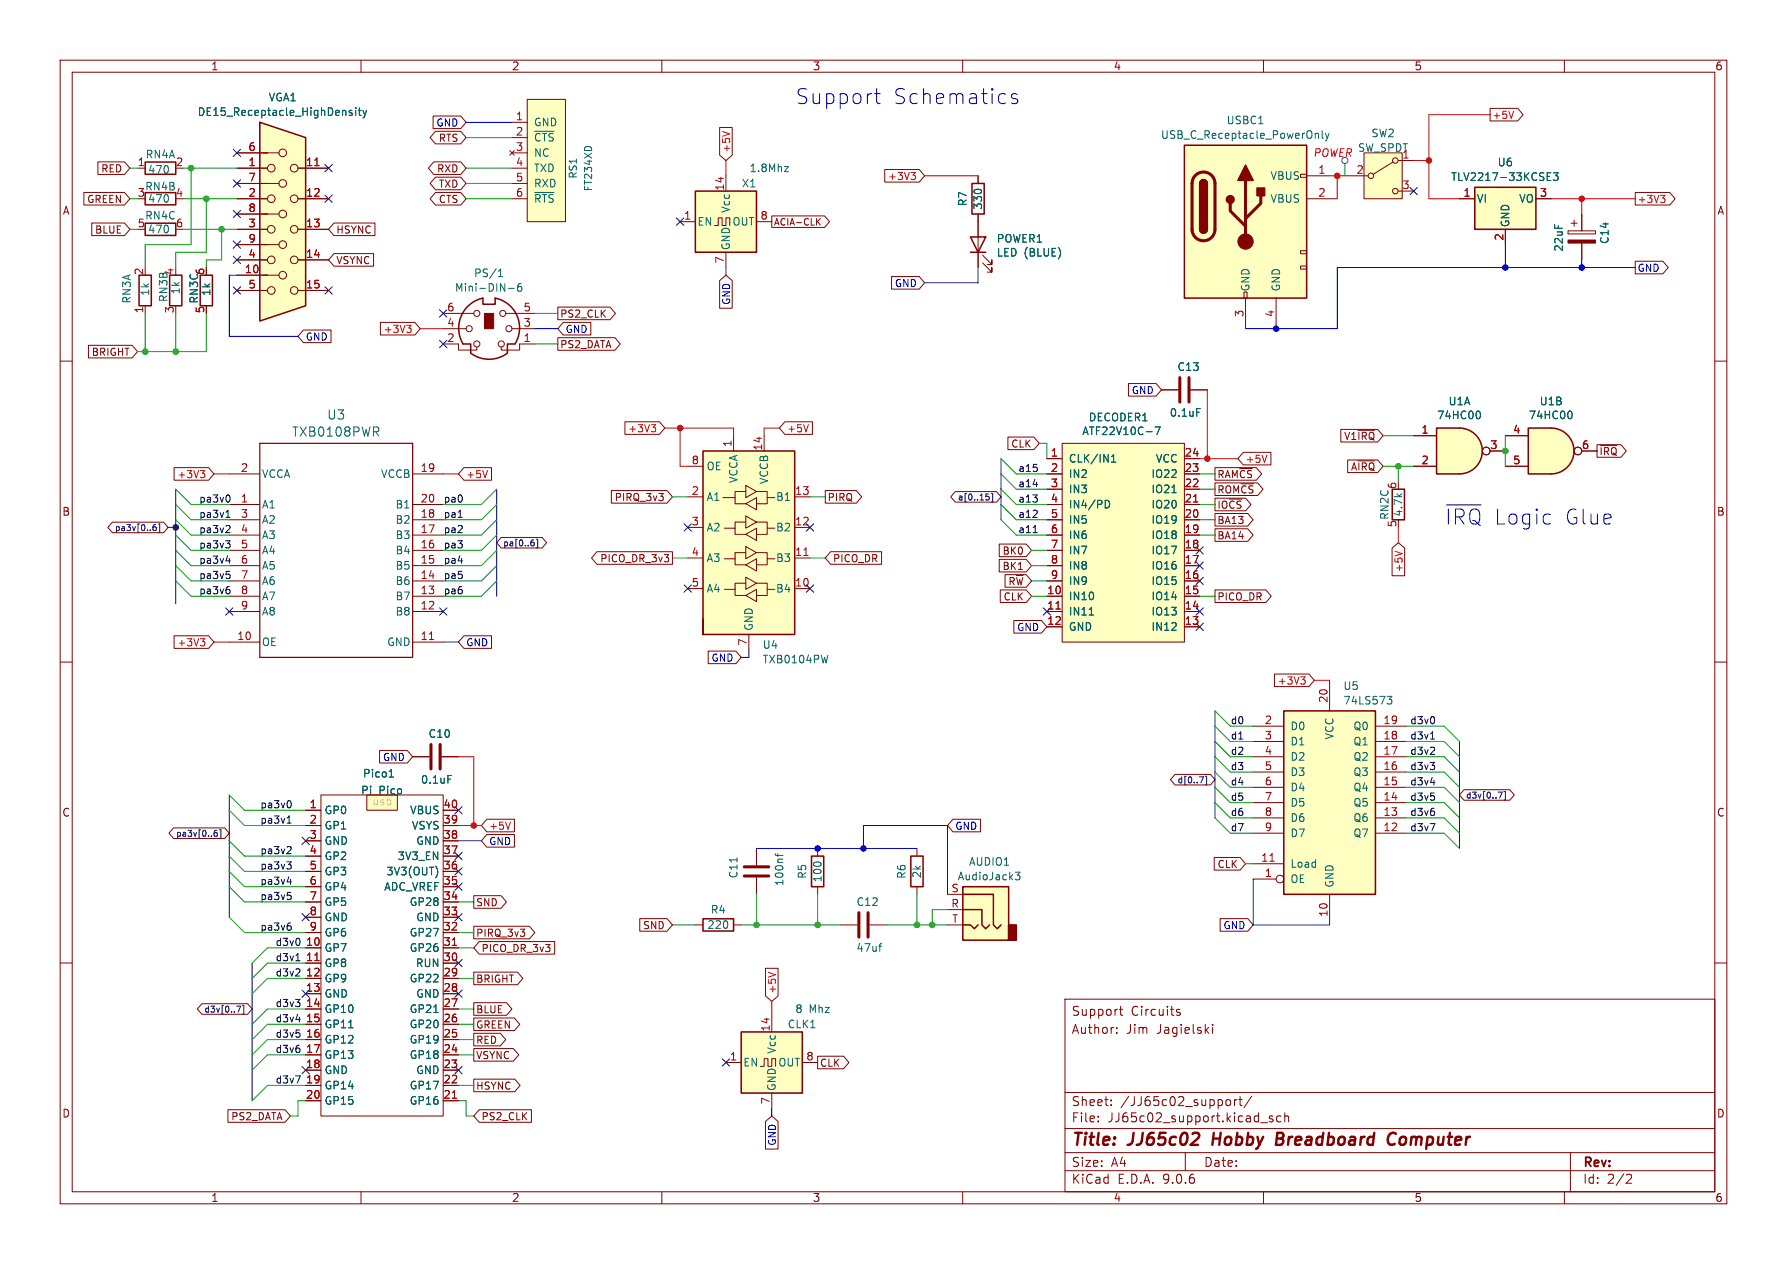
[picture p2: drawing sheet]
<svg xmlns="http://www.w3.org/2000/svg" width="297mm" height="210mm" viewBox="0 0 297 210" stroke-linecap="round" stroke-linejoin="round" font-family="sans-serif">
<defs><g id="words">
<g font-size="3.5" fill="#0000c2">
<text x="132.1" y="17.5">Support</text>
<text x="148.3" y="17.5">Schematics</text>
<text x="240" y="87.4">~{IRQ}</text>
<text x="248.2" y="87.4">Logic</text>
<text x="259.9" y="87.4">Glue</text>
</g>
<g font-size="2.8" fill="#840000">
<text x="178" y="190.9">Title:</text>
<text x="187.7" y="190.9">JJ65c02</text>
<text x="202.4" y="190.9">Hobby</text>
<text x="213.7" y="190.9">Breadboard</text>
<text x="233.1" y="190.9">Computer</text>
</g>
<g font-size="2.1" fill="#006464">
<text x="54.3" y="69.9">U3</text>
<text x="48.4" y="72.8">TXB0108PWR</text>
</g>
<g font-size="2.1" fill="#840000">
<text x="178" y="172">Author:</text>
<text x="178" y="169">Support</text>
<text x="187.2" y="172">Jim</text>
<text x="187.9" y="169">Circuits</text>
<text x="192.3" y="172">Jagielski</text>
<text x="178" y="184">Sheet:</text>
<text x="186.2" y="184">/JJ65c02_support/</text>
<text x="178" y="186.7">File:</text>
<text x="184.1" y="186.7">JJ65c02_support.kicad_sch</text>
<text x="178" y="196.9">KiCad</text>
<text x="178" y="194.1">Size:</text>
<text x="184.7" y="194.1">A4</text>
<text x="185.7" y="196.9">E.D.A.</text>
<text x="193.3" y="196.9">9.0.6</text>
<text x="200" y="194.1">Date:</text>
<text x="263" y="194.3">Rev:</text>
<text x="263" y="196.9">Id:</text>
<text x="267.1" y="196.9">2/2</text>
</g>
<g font-size="1.8" fill="#840000">
<text x="35" y="11.9">1</text>
<text x="85" y="11.9">2</text>
<text x="135" y="11.9">3</text>
<text x="185" y="11.9">4</text>
<text x="235" y="11.9">5</text>
<text x="285" y="11.9">6</text>
<text x="10.3" y="35.9">A</text>
<text x="285.3" y="35.9">A</text>
<text x="10.3" y="85.9">B</text>
<text x="285.3" y="85.9">B</text>
<text x="10.3" y="135.9">C</text>
<text x="285.3" y="135.9">C</text>
<text x="10.3" y="185.9">D</text>
<text x="285.3" y="185.9">D</text>
<text x="35" y="199.9">1</text>
<text x="85" y="199.9">2</text>
<text x="135" y="199.9">3</text>
<text x="185" y="199.9">4</text>
<text x="235" y="199.9">5</text>
<text x="285" y="199.9">6</text>
</g>
<g font-size="1.8" fill="#006464">
<text x="44.6" y="17">VGA1</text>
<text x="32.8" y="19.5">DE15_Receptacle_HighDensity</text>
<text x="88.6" y="23.7">~{CTS}</text>
<text x="88.6" y="21.2">GND</text>
<text x="192.8" y="23.3">USB_C_Receptacle_PowerOnly</text>
<text x="203.8" y="20.8">USBC1</text>
<text x="227.8" y="23">SW2</text>
<text x="24.1" y="26.5">RN4A</text>
<text x="24.5" y="29.1">470</text>
<text x="88.6" y="28.8">TXD</text>
<text x="88.6" y="26.3">NC</text>
<text x="124.5" y="28.8">1.8Mhz</text>
<text x="225.6" y="25.4">SW_SPDT</text>
<text x="233" y="26.4">1</text>
<text x="248.8" y="27.8">U6</text>
<text x="24" y="31.9">RN4B</text>
<text x="24.5" y="33.9">470</text>
<text x="29.1" y="32.8">4</text>
<text x="88.6" y="33.9">~{RTS}</text>
<text x="88.6" y="31.3">RXD</text>
<text x="121.5" y="35.5" transform="rotate(-90 121.5 35.5)">Vcc</text>
<text x="123.2" y="31.3">X1</text>
<text x="160.9" y="34.4" transform="rotate(-90 160.9 34.4)">R7</text>
<text x="163.4" y="34.9" transform="rotate(-90 163.4 34.9)">330</text>
<text x="211.1" y="30.1">VBUS</text>
<text x="211.1" y="33.9">VBUS</text>
<text x="241.1" y="30.3">TLV2217-33KCSE3</text>
<text x="245.4" y="33.9">VI</text>
<text x="252.4" y="33.9">VO</text>
<text x="24" y="36.7">RN4C</text>
<text x="24.5" y="39">470</text>
<text x="29.1" y="37.8">6</text>
<text x="115.8" y="37.7">EN</text>
<text x="121.5" y="41.7" transform="rotate(-90 121.5 41.7)">GND</text>
<text x="121.6" y="37.7">OUT</text>
<text x="165.6" y="40.5">POWER1</text>
<text x="251.1" y="37.8" transform="rotate(-90 251.1 37.8)">GND</text>
<text x="259.9" y="41.9" transform="rotate(-90 259.9 41.9)">22uF</text>
<text x="267.6" y="40.6" transform="rotate(-90 267.6 40.6)">C14</text>
<text x="29" y="45.8" transform="rotate(-90 29 45.8)">4</text>
<text x="78.7" y="46.2">PS/1</text>
<text x="165.6" y="42.8">LED (BLUE)</text>
<text x="21.9" y="50.5" transform="rotate(-90 21.9 50.5)">RN3A</text>
<text x="25" y="49.3" transform="rotate(-90 25 49.3)">1k</text>
<text x="28" y="50.3" transform="rotate(-90 28 50.3)">RN3B</text>
<text x="30.1" y="49" transform="rotate(-90 30.1 49)">1k</text>
<text x="33.1" y="50.5" transform="rotate(-90 33.1 50.5)">RN3C</text>
<text x="35.2" y="49.3" transform="rotate(-90 35.2 49.3)">1k</text>
<text x="75.5" y="48.7">Mini-DIN-6</text>
<text x="207.9" y="48.5" transform="rotate(-90 207.9 48.5)">GND</text>
<text x="213" y="48.5" transform="rotate(-90 213 48.5)">GND</text>
<text x="195.6" y="61.8">C13</text>
<text x="180.9" y="70.2">DECODER1</text>
<text x="194.3" y="69.4">0.1uF</text>
<text x="238.7" y="69.9">74HC00</text>
<text x="240.7" y="67.5">U1A</text>
<text x="254" y="69.9">74HC00</text>
<text x="255.8" y="67.5">U1B</text>
<text x="177.5" y="77.1">CLK/IN1</text>
<text x="179.8" y="72.5">ATF22V10C-7</text>
<text x="192" y="77.1">VCC</text>
<text x="43.4" y="79.6">VCCA</text>
<text x="63.2" y="79.6">VCCB</text>
<text x="117.3" y="78.3">OE</text>
<text x="117.3" y="83.4">A1</text>
<text x="122.8" y="80.4" transform="rotate(-90 122.8 80.4)">VCCA</text>
<text x="127.9" y="80.5" transform="rotate(-90 127.9 80.5)">VCCB</text>
<text x="128.9" y="83.4">B1</text>
<text x="177.5" y="79.6">IN2</text>
<text x="177.5" y="82.1">IN3</text>
<text x="191.3" y="79.6">IO22</text>
<text x="191.3" y="82.1">IO21</text>
<text x="232.2" y="81.4" transform="rotate(-90 232.2 81.4)">6</text>
<text x="43.4" y="84.7">A1</text>
<text x="43.4" y="87.2">A2</text>
<text x="43.4" y="89.8">A3</text>
<text x="65.6" y="84.7">B1</text>
<text x="65.6" y="87.2">B2</text>
<text x="65.6" y="89.8">B3</text>
<text x="117.3" y="88.5">A2</text>
<text x="128.9" y="88.5">B2</text>
<text x="177.5" y="84.7">IN4/PD</text>
<text x="177.5" y="87.2">IN5</text>
<text x="177.5" y="89.8">IN6</text>
<text x="191.3" y="84.7">IO20</text>
<text x="191.3" y="87.2">IO19</text>
<text x="191.3" y="89.8">IO18</text>
<text x="231" y="86.5" transform="rotate(-90 231 86.5)">RN2C</text>
<text x="233.3" y="85.9" transform="rotate(-90 233.3 85.9)">4.7k</text>
<text x="43.4" y="92.3">A4</text>
<text x="43.4" y="94.8">A5</text>
<text x="65.6" y="92.3">B4</text>
<text x="65.6" y="94.8">B5</text>
<text x="117.3" y="93.6">A3</text>
<text x="128.9" y="93.6">B3</text>
<text x="177.5" y="92.3">IN7</text>
<text x="177.5" y="94.8">IN8</text>
<text x="191.3" y="92.3">IO17</text>
<text x="191.3" y="94.8">IO16</text>
<text x="43.4" y="97.4">A6</text>
<text x="43.4" y="99.9">A7</text>
<text x="65.6" y="97.4">B6</text>
<text x="65.6" y="99.9">B7</text>
<text x="117.3" y="98.7">A4</text>
<text x="128.9" y="98.7">B4</text>
<text x="177.5" y="97.4">IN9</text>
<text x="177.5" y="99.9">IN10</text>
<text x="191.3" y="97.4">IO15</text>
<text x="191.3" y="99.9">IO14</text>
<text x="43.4" y="102.5">A8</text>
<text x="43.4" y="107.5">OE</text>
<text x="64.3" y="107.5">GND</text>
<text x="65.6" y="102.5">B8</text>
<text x="125.3" y="104.9" transform="rotate(-90 125.3 104.9)">GND</text>
<text x="126.7" y="108">U4</text>
<text x="177.5" y="102.5">IN11</text>
<text x="177.5" y="105">GND</text>
<text x="191.3" y="102.5">IO13</text>
<text x="191.3" y="105">IN12</text>
<text x="126.7" y="110.4">TXB0104PW</text>
<text x="223.2" y="117.3">74LS573</text>
<text x="223.2" y="114.8">U5</text>
<text x="71.1" y="122.8">C10</text>
<text x="214.4" y="121.5">D0</text>
<text x="214.4" y="124.1">D1</text>
<text x="221.8" y="123" transform="rotate(-90 221.8 123)">VCC</text>
<text x="224.8" y="121.5">Q0</text>
<text x="224.8" y="124.1">Q1</text>
<text x="60.2" y="129.4">Pico1</text>
<text x="69.9" y="130.4">0.1uF</text>
<text x="214.4" y="126.6">D2</text>
<text x="214.4" y="129.1">D3</text>
<text x="214.4" y="131.7">D4</text>
<text x="224.8" y="126.6">Q2</text>
<text x="224.8" y="129.1">Q3</text>
<text x="224.8" y="131.7">Q4</text>
<text x="53.8" y="135.5">GP0</text>
<text x="59.9" y="132.2">Pi</text>
<text x="63" y="132.2">Pico</text>
<text x="68.1" y="135.5">VBUS</text>
<text x="214.4" y="134.2">D5</text>
<text x="214.4" y="136.8">D6</text>
<text x="224.8" y="134.2">Q5</text>
<text x="224.8" y="136.8">Q6</text>
<text x="53.8" y="140.6">GND</text>
<text x="53.8" y="143.1">GP2</text>
<text x="53.8" y="138">GP1</text>
<text x="66" y="143.1">3V3_EN</text>
<text x="68.4" y="138">VSYS</text>
<text x="69.1" y="140.6">GND</text>
<text x="214.4" y="139.3">D7</text>
<text x="224.8" y="139.3">Q7</text>
<text x="53.8" y="145.6">GP3</text>
<text x="53.8" y="148.2">GP4</text>
<text x="63.8" y="148.2">ADC_VREF</text>
<text x="64.1" y="145.6">3V3(OUT)</text>
<text x="122.8" y="146" transform="rotate(-90 122.8 146)">C11</text>
<text x="130.4" y="147.3" transform="rotate(-90 130.4 147.3)">100nf</text>
<text x="134.2" y="146.1" transform="rotate(-90 134.2 146.1)">R5</text>
<text x="136.8" y="146.7" transform="rotate(-90 136.8 146.7)">100</text>
<text x="150.7" y="146.1" transform="rotate(-90 150.7 146.1)">R6</text>
<text x="153.3" y="146" transform="rotate(-90 153.3 146)">2k</text>
<text x="159.1" y="146.5">AudioJack3</text>
<text x="160.9" y="144">AUDIO1</text>
<text x="214.4" y="144.4">Load</text>
<text x="214.4" y="146.9">OE</text>
<text x="221.8" y="147.6" transform="rotate(-90 221.8 147.6)">GND</text>
<text x="53.8" y="150.7">GP5</text>
<text x="53.8" y="153.3">GND</text>
<text x="53.8" y="155.8">GP6</text>
<text x="68" y="150.7">GP28</text>
<text x="68" y="155.8">GP27</text>
<text x="69.1" y="153.3">GND</text>
<text x="117.5" y="154.5">220</text>
<text x="118" y="152">R4</text>
<text x="142.2" y="150.7">C12</text>
<text x="53.8" y="158.3">GP7</text>
<text x="53.8" y="160.9">GP8</text>
<text x="68" y="158.3">GP26</text>
<text x="69" y="160.9">RUN</text>
<text x="142.2" y="158.3">47uf</text>
<text x="53.8" y="163.4">GP9</text>
<text x="53.8" y="166">GND</text>
<text x="68" y="163.4">GP22</text>
<text x="69.1" y="166">GND</text>
<text x="53.8" y="168.5">GP10</text>
<text x="53.8" y="171">GP11</text>
<text x="53.8" y="173.6">GP12</text>
<text x="68" y="168.5">GP21</text>
<text x="68" y="171">GP20</text>
<text x="68" y="173.6">GP19</text>
<text x="130.8" y="171">CLK1</text>
<text x="132.1" y="168.5">8</text>
<text x="134.5" y="168.5">Mhz</text>
<text x="53.8" y="176.1">GP13</text>
<text x="53.8" y="178.7">GND</text>
<text x="68" y="176.1">GP18</text>
<text x="69.1" y="178.7">GND</text>
<text x="123.4" y="177.4">EN</text>
<text x="129.1" y="175.2" transform="rotate(-90 129.1 175.2)">Vcc</text>
<text x="129.3" y="177.4">OUT</text>
<text x="53.8" y="181.2">GP14</text>
<text x="53.8" y="183.7">GP15</text>
<text x="68" y="181.2">GP17</text>
<text x="68" y="183.7">GP16</text>
<text x="129.1" y="181.4" transform="rotate(-90 129.1 181.4)">GND</text>
</g>
<g font-size="1.8" fill="#a90000">
<text x="85.7" y="22.6">2</text>
<text x="85.7" y="20.1">1</text>
<text x="22.8" y="27.7">1</text>
<text x="29.1" y="27.7">2</text>
<text x="41.2" y="25.1">6</text>
<text x="41.2" y="27.7">1</text>
<text x="50.8" y="27.7">11</text>
<text x="85.7" y="27.7">4</text>
<text x="85.7" y="25.1">3</text>
<text x="219" y="29">1</text>
<text x="225.4" y="29">2</text>
<text x="22.8" y="32.8">3</text>
<text x="41.2" y="30.2">7</text>
<text x="41.2" y="32.8">2</text>
<text x="41.2" y="35.3">8</text>
<text x="50.8" y="32.8">12</text>
<text x="85.7" y="32.8">6</text>
<text x="85.7" y="30.2">5</text>
<text x="120.4" y="31.8" transform="rotate(-90 120.4 31.8)">14</text>
<text x="219" y="32.8">2</text>
<text x="233" y="31.5">3</text>
<text x="243.1" y="32.8">1</text>
<text x="255.8" y="32.8">3</text>
<text x="22.8" y="37.8">5</text>
<text x="41.2" y="37.8">3</text>
<text x="41.2" y="40.4">9</text>
<text x="50.8" y="37.8">13</text>
<text x="113.6" y="36.6">1</text>
<text x="126.3" y="36.6">8</text>
<text x="249.9" y="40.1" transform="rotate(-90 249.9 40.1)">2</text>
<text x="23.9" y="45.8" transform="rotate(-90 23.9 45.8)">2</text>
<text x="34" y="45.8" transform="rotate(-90 34 45.8)">6</text>
<text x="40.6" y="45.5">10</text>
<text x="41.2" y="42.9">4</text>
<text x="50.8" y="42.9">14</text>
<text x="120.4" y="43.9" transform="rotate(-90 120.4 43.9)">7</text>
<text x="23.9" y="52.1" transform="rotate(-90 23.9 52.1)">1</text>
<text x="29" y="52.1" transform="rotate(-90 29 52.1)">3</text>
<text x="34" y="52.1" transform="rotate(-90 34 52.1)">5</text>
<text x="41.2" y="48">5</text>
<text x="50.8" y="48">15</text>
<text x="74.2" y="51.8">6</text>
<text x="86.9" y="51.8">5</text>
<text x="206.8" y="52.8" transform="rotate(-90 206.8 52.8)">3</text>
<text x="211.8" y="52.8" transform="rotate(-90 211.8 52.8)">4</text>
<text x="74.2" y="54.4">4</text>
<text x="74.2" y="56.9">2</text>
<text x="86.9" y="54.4">3</text>
<text x="86.9" y="56.9">1</text>
<text x="114.9" y="77.2">8</text>
<text x="121.7" y="74.4" transform="rotate(-90 121.7 74.4)">1</text>
<text x="126.7" y="75" transform="rotate(-90 126.7 75)">14</text>
<text x="174.6" y="75.9">1</text>
<text x="196.8" y="75.9">24</text>
<text x="236.1" y="72.1">1</text>
<text x="236.1" y="77.2">2</text>
<text x="247.6" y="74.7">3</text>
<text x="251.4" y="72.1">4</text>
<text x="251.4" y="77.2">5</text>
<text x="262.8" y="74.7">6</text>
<text x="39.9" y="78.5">2</text>
<text x="39.9" y="83.6">1</text>
<text x="69.8" y="78.5">19</text>
<text x="69.8" y="83.6">20</text>
<text x="114.9" y="82.3">2</text>
<text x="132" y="82.3">13</text>
<text x="174.6" y="78.5">2</text>
<text x="174.6" y="81">3</text>
<text x="174.6" y="83.6">4</text>
<text x="196.8" y="78.5">23</text>
<text x="196.8" y="81">22</text>
<text x="196.8" y="83.6">21</text>
<text x="39.9" y="86.1">3</text>
<text x="39.9" y="88.6">4</text>
<text x="69.8" y="86.1">18</text>
<text x="69.8" y="88.6">17</text>
<text x="114.9" y="87.4">3</text>
<text x="132" y="87.4">12</text>
<text x="174.6" y="86.1">5</text>
<text x="174.6" y="88.6">6</text>
<text x="196.8" y="86.1">20</text>
<text x="196.8" y="88.6">19</text>
<text x="232.2" y="87.7" transform="rotate(-90 232.2 87.7)">5</text>
<text x="39.9" y="91.2">5</text>
<text x="39.9" y="93.7">6</text>
<text x="69.8" y="91.2">16</text>
<text x="69.8" y="93.7">15</text>
<text x="114.9" y="92.5">4</text>
<text x="132" y="92.5">11</text>
<text x="174.6" y="91.2">7</text>
<text x="174.6" y="93.7">8</text>
<text x="196.8" y="91.2">18</text>
<text x="196.8" y="93.7">17</text>
<text x="39.9" y="96.3">7</text>
<text x="39.9" y="98.8">8</text>
<text x="39.9" y="101.3">9</text>
<text x="69.8" y="96.3">14</text>
<text x="69.8" y="98.8">13</text>
<text x="69.8" y="101.3">12</text>
<text x="114.9" y="97.5">5</text>
<text x="132" y="97.5">10</text>
<text x="173.9" y="98.8">10</text>
<text x="173.9" y="101.3">11</text>
<text x="174.6" y="96.3">9</text>
<text x="196.8" y="96.3">16</text>
<text x="196.8" y="98.8">15</text>
<text x="196.8" y="101.3">14</text>
<text x="39.3" y="106.4">10</text>
<text x="69.8" y="106.4">11</text>
<text x="124.2" y="107.4" transform="rotate(-90 124.2 107.4)">7</text>
<text x="173.9" y="103.9">12</text>
<text x="196.8" y="103.9">13</text>
<text x="220.7" y="116.9" transform="rotate(-90 220.7 116.9)">20</text>
<text x="210.1" y="120.4">2</text>
<text x="210.1" y="122.9">3</text>
<text x="210.1" y="125.5">4</text>
<text x="229.8" y="120.4">19</text>
<text x="229.8" y="122.9">18</text>
<text x="229.8" y="125.5">17</text>
<text x="210.1" y="128">5</text>
<text x="210.1" y="130.6">6</text>
<text x="229.8" y="128">16</text>
<text x="229.8" y="130.6">15</text>
<text x="51.4" y="134.4">1</text>
<text x="51.4" y="136.9">2</text>
<text x="73.6" y="136.9">39</text>
<text x="73.6" y="134.4">40</text>
<text x="210.1" y="133.1">7</text>
<text x="210.1" y="135.6">8</text>
<text x="229.8" y="133.1">14</text>
<text x="229.8" y="135.6">13</text>
<text x="51.4" y="139.4">3</text>
<text x="51.4" y="142">4</text>
<text x="73.6" y="139.4">38</text>
<text x="73.6" y="142">37</text>
<text x="209.5" y="143.3">11</text>
<text x="210.1" y="138.2">9</text>
<text x="229.8" y="138.2">12</text>
<text x="51.4" y="144.5">5</text>
<text x="51.4" y="147.1">6</text>
<text x="51.4" y="149.6">7</text>
<text x="73.6" y="144.5">36</text>
<text x="73.6" y="147.1">35</text>
<text x="73.6" y="149.6">34</text>
<text x="158" y="148.3">S</text>
<text x="210.1" y="145.8">1</text>
<text x="51.4" y="152.1">8</text>
<text x="51.4" y="154.7">9</text>
<text x="73.6" y="152.1">33</text>
<text x="73.6" y="154.7">32</text>
<text x="158" y="150.9">R</text>
<text x="158.2" y="153.4">T</text>
<text x="220.7" y="152.4" transform="rotate(-90 220.7 152.4)">10</text>
<text x="50.8" y="157.2">10</text>
<text x="50.8" y="159.8">11</text>
<text x="73.6" y="157.2">31</text>
<text x="73.6" y="159.8">30</text>
<text x="50.8" y="162.3">12</text>
<text x="50.8" y="164.8">13</text>
<text x="50.8" y="167.4">14</text>
<text x="73.6" y="162.3">29</text>
<text x="73.6" y="164.8">28</text>
<text x="73.6" y="167.4">27</text>
<text x="50.8" y="169.9">15</text>
<text x="50.8" y="172.5">16</text>
<text x="73.6" y="169.9">26</text>
<text x="73.6" y="172.5">25</text>
<text x="128" y="171.5" transform="rotate(-90 128 171.5)">14</text>
<text x="50.8" y="175">17</text>
<text x="50.8" y="177.5">18</text>
<text x="73.6" y="175">24</text>
<text x="73.6" y="177.5">23</text>
<text x="121.2" y="176.3">1</text>
<text x="133.9" y="176.3">8</text>
<text x="50.8" y="180.1">19</text>
<text x="50.8" y="182.6">20</text>
<text x="73.6" y="180.1">22</text>
<text x="73.6" y="182.6">21</text>
<text x="128" y="183.6" transform="rotate(-90 128 183.6)">7</text>
</g>
<text font-size="1.8" fill="#f00" x="218.2" y="26.3">POWER</text>
<text font-size="1.8" fill="#ffdd51" x="61.8" y="134">usb</text>
<g font-size="1.7" fill="#00f">
<text x="72.4" y="21.2">GND</text>
<text x="148.6" y="47.9">GND</text>
<text x="272.1" y="45.4">GND</text>
<text x="121.6" y="50.8" transform="rotate(-90 121.6 50.8)">GND</text>
<text x="50.7" y="56.8">GND</text>
<text x="93.9" y="55.5">GND</text>
<text x="188" y="65.7">GND</text>
<text x="77.4" y="107.6">GND</text>
<text x="168.9" y="105.1">GND</text>
<text x="118.1" y="110.1">GND</text>
<text x="63.5" y="126.6">GND</text>
<text x="81.2" y="140.6">GND</text>
<text x="158.7" y="138.1">GND</text>
<text x="203.2" y="154.6">GND</text>
<text x="129.2" y="190.5" transform="rotate(-90 129.2 190.5)">GND</text>
</g>
<g font-size="1.7" fill="#840000">
<text x="72.8" y="23.8">RTS</text>
<text x="16.7" y="28.9">RED</text>
<text x="72.5" y="28.9">RXD</text>
<text x="14.4" y="33.9">GREEN</text>
<text x="72.8" y="33.9">CTS</text>
<text x="72.8" y="31.4">TXD</text>
<text x="15.7" y="39">BLUE</text>
<text x="55.8" y="39">HSYNC</text>
<text x="55.8" y="44.1">VSYNC</text>
<text x="93" y="53">PS2_CLK</text>
<text x="15.1" y="59.3">BRIGHT</text>
<text x="93" y="58.1">PS2_DATA</text>
<text x="168" y="74.6">CLK</text>
<text x="223.3" y="73.3">V1~{IRQ}</text>
<text x="265.7" y="75.8">~{IRQ}</text>
<text x="102" y="83.5">PIRQ_3v3</text>
<text x="137.5" y="83.5">PIRQ</text>
<text x="202.2" y="79.7">RAM~{CS}</text>
<text x="202.2" y="82.2">ROM~{CS}</text>
<text x="224.4" y="78.4">A~{IRQ}</text>
<text x="202.2" y="84.7">IO~{CS}</text>
<text x="202.2" y="89.8">BA14</text>
<text x="202.2" y="87.3">BA13</text>
<text x="99.6" y="93.6">PICO_DR_3v3</text>
<text x="138.4" y="93.6">PICO_DR</text>
<text x="166.5" y="92.4">BK0</text>
<text x="166.5" y="94.9">BK1</text>
<text x="166.7" y="100">CLK</text>
<text x="167.5" y="97.4">R~{W}</text>
<text x="202.2" y="100">PICO_DR</text>
<text x="202.2" y="144.4">CLK</text>
<text x="79" y="155.9">PIRQ_3v3</text>
<text x="79" y="150.8">SND</text>
<text x="106.8" y="154.6">SND</text>
<text x="79.9" y="158.4">PICO_DR_3v3</text>
<text x="79" y="163.5">BRIGHT</text>
<text x="79" y="168.6">BLUE</text>
<text x="79" y="173.6">RED</text>
<text x="79" y="171.1">GREEN</text>
<text x="79" y="176.2">VSYNC</text>
<text x="136.2" y="177.4">CLK</text>
<text x="79" y="181.3">HSYNC</text>
<text x="38.3" y="186.3">PS2_DATA</text>
<text x="79.9" y="186.3">PS2_CLK</text>
</g>
<g font-size="1.7" fill="#f00">
<text x="247.9" y="20">+5V</text>
<text x="121.6" y="25.5" transform="rotate(-90 121.6 25.5)">+5V</text>
<text x="147.5" y="30.1">+3V3</text>
<text x="272.1" y="33.9">+3V3</text>
<text x="63.7" y="55.5">+3V3</text>
<text x="104.3" y="72">+3V3</text>
<text x="130.7" y="72">+5V</text>
<text x="206.9" y="77.1">+5V</text>
<text x="29.4" y="79.7">+3V3</text>
<text x="77.4" y="79.7">+5V</text>
<text x="233.3" y="95.2" transform="rotate(-90 233.3 95.2)">+5V</text>
<text x="29.4" y="107.6">+3V3</text>
<text x="212.3" y="113.9">+3V3</text>
<text x="81.2" y="138.1">+5V</text>
<text x="129.2" y="165.2" transform="rotate(-90 129.2 165.2)">+5V</text>
</g>
<g font-size="1.7" fill="#006464">
<text x="96.1" y="29.8" transform="rotate(-90 96.1 29.8)">RS1</text>
<text x="98.6" y="31.9" transform="rotate(-90 98.6 31.9)">FT234XD</text>
</g>
<g font-size="1.7" fill="#0f0f0f">
<text x="33" y="83.6">pa3v0</text>
<text x="73.7" y="83.6">pa0</text>
<text x="169.1" y="78.5">a15</text>
<text x="169.1" y="81">a14</text>
<text x="169.1" y="83.6">a13</text>
<text x="33" y="86.1">pa3v1</text>
<text x="33" y="88.7">pa3v2</text>
<text x="73.7" y="86.1">pa1</text>
<text x="73.7" y="88.7">pa2</text>
<text x="169.1" y="88.7">a11</text>
<text x="169.1" y="86.1">a12</text>
<text x="33" y="91.2">pa3v3</text>
<text x="33" y="93.7">pa3v4</text>
<text x="73.7" y="93.7">pa4</text>
<text x="73.7" y="91.2">pa3</text>
<text x="33" y="96.3">pa3v5</text>
<text x="33" y="98.8">pa3v6</text>
<text x="73.7" y="98.8">pa6</text>
<text x="73.7" y="96.3">pa5</text>
<text x="204.5" y="120.4">d0</text>
<text x="204.5" y="122.9">d1</text>
<text x="204.5" y="125.5">d2</text>
<text x="234.3" y="120.4">d3v0</text>
<text x="234.3" y="122.9">d3v1</text>
<text x="234.3" y="125.5">d3v2</text>
<text x="204.5" y="128">d3</text>
<text x="204.5" y="130.6">d4</text>
<text x="234.3" y="130.6">d3v4</text>
<text x="234.3" y="128">d3v3</text>
<text x="43.2" y="136.9">pa3v1</text>
<text x="43.2" y="134.4">pa3v0</text>
<text x="204.5" y="135.6">d6</text>
<text x="204.5" y="133.1">d5</text>
<text x="234.3" y="133.1">d3v5</text>
<text x="234.3" y="135.6">d3v6</text>
<text x="43.2" y="142">pa3v2</text>
<text x="204.5" y="138.2">d7</text>
<text x="234.3" y="138.2">d3v7</text>
<text x="43.2" y="144.5">pa3v3</text>
<text x="43.2" y="147.1">pa3v4</text>
<text x="43.2" y="149.6">pa3v5</text>
<text x="43.2" y="154.7">pa3v6</text>
<text x="45.7" y="157.2">d3v0</text>
<text x="45.7" y="159.8">d3v1</text>
<text x="45.7" y="162.3">d3v2</text>
<text x="45.7" y="167.4">d3v3</text>
<text x="45.7" y="172.5">d3v5</text>
<text x="45.7" y="169.9">d3v4</text>
<text x="45.7" y="175">d3v6</text>
<text x="45.7" y="180.1">d3v7</text>
</g>
<text font-size="1.5" fill="#840000" x="128.5" y="37.7">ACIA-CLK</text>
<g font-size="1.4" fill="#000084">
<text x="159.1" y="83.4">a[0..15]</text>
<text x="19" y="88.4">pa3v[0..6]</text>
<text x="83.5" y="91">pa[0..6]</text>
<text x="195.6" y="130.3">d[0..7]</text>
<text x="243.6" y="132.9">d3v[0..7]</text>
<text x="29.1" y="139.2">pa3v[0..6]</text>
<text x="33.8" y="168.4">d3v[0..7]</text>
</g>
</g></defs>
<g fill="none" stroke="#840000" stroke-width=".17">
<path d="M10 10h277v190h-277zM12 12h273v186h-273zM60 10v2M110 10v2M160 10v2M210 10v2M260 10v2M10 60h2M285 60h2M10 110h2M285 110h2M10 160h2"/>
<path d="M177 166h108v32h-108zM185.6 171.6v.1M185.6 170.8v.1M186 167.7h.6M186.2 167.2v1.3l.1 .1 .3 .1M195.5 168l.7 .4-.2 .3-.5-.1M196.1 167.8l-.4-.1-.2 .2M201.5 170.2v.1M201.5 170.7v1M285 160h2M60 198v2M110 198v2"/>
<path d="M160 198v2M177 194.5h108M177 191.5h108M177 187.5h108M177 181.5h108M182.5 186.3v.1M182.5 185.5v.1M184.7 183.6v.1M184.7 182.8v.1M197 191.5v3M204 182.7l.4 .1 .1 .2v.6l-.5 .1M205.2 182.7v1"/>
<path d="M205.6 182.7l-.3 .1-.1 .2M205.9 182.7h.6M206.1 182.2v1.3l.1 .1 .3 .1M208 182.1l-1.3 2M209.5 186.5h1.2M210 198v2M211.5 185.5l-.3-.1-.2 .2v.2l.5 .2v.3h-.5M212.9 185.5l-.4-.1-.3 .3v.4l.1 .2h.6M213.5 185.5l.2-.1 .4 .1 .1 .9M213.5 184.9v1.5M260 198v2M261 191.5v6.5"/>
<path d="M270.5 195.1l.5 .1 .2 .3-.1 .2-.9 .9h1"/>
</g>
<path d="M201.7 188.2l-.2 2M212.2 189.2h.7M212.9 189.2l.2 .1M213 188.2h-.7l-.2 2 .9-.1M213.1 189.1l-.2 .1M232 188.4a.88 .88 0 0 0-1 0 .88 .88 0 0 0-.4 1 .69 .69 0 0 0 .4 .7 .69 .69 0 0 0 .8-.1" fill="none" stroke="#840000" stroke-width=".4"/>
<path d="M28.2 45.7h2v5.1h-2z" fill="none" stroke="#840000" stroke-width=".25"/>
<path d="M257.8 71.1a3.8 3.8 0 0 1 3.8 3.8 3.8 3.8 0 0 1-3.8 3.8z" fill="#ffffc2" stroke="#ffffc2" stroke-width=".17"/>
<path d="M254 71.1h3.8v7.6h-3.8z" fill="#ffffc2"/>
<path d="M254 71.1h3.8a3.8 3.8 0 0 1 3.8 3.8 3.8 3.8 0 0 1-3.8 3.8h-3.8zM231.4 81.3h2v5.1h-2z" fill="none" stroke="#840000" stroke-width=".25"/>
<g fill="none" stroke="#840000" stroke-width=".17">
<path d="M250.2 72.4h3.8M250.2 77.5h3.8M262.9 74.9h2.5"/>
<circle cx="262.3" cy="74.9" r=".63"/>
</g>
<path d="M261 68.3a.79 .79 0 0 1 0 1.3" fill="none" stroke="#006464" stroke-width=".17"/>
<path d="M176.5 73.7h20.3v33h-20.3z" fill="#ffffc2"/>
<g fill="none" stroke="#840000" stroke-width=".17">
<path d="M73.7 57.2h2.5v1h3v-.5M73.7 54.6h3.8M73.7 52.1h5M84.1 52.1h4.8M85.1 54.6h3.8M88.9 57.2h-2.5v1h-3.1v-.5M174 76.2h2.5M174 78.7h2.5M176.5 73.7h20.3v33h-20.3zM193 64.8h2.8M196.8 76.2h2.6M196.8 78.7h2.6"/>
<path d="M197.9 64.8h2.8M174 81.3h2.5M174 83.8h2.5M174 86.4h2.5M174 88.9h2.5M174 91.4h2.5M174 94h2.5M174 96.5h2.5M174 99.1h2.5M196.8 81.3h2.6M196.8 83.8h2.6M196.8 86.4h2.6"/>
<path d="M196.8 88.9h2.6M196.8 91.4h2.6M196.8 94h2.6M196.8 96.5h2.6M196.8 99.1h2.6M174 101.6h2.5M174 104.1h2.5M196.8 101.6h2.6M196.8 104.1h2.6M139.7 153.7h2.8M144.5 153.7h2.8M152.4 141v1.2"/>
<path d="M152.4 147.3v1.3"/>
<circle cx="78" cy="54.6" r=".51"/>
<circle cx="79.2" cy="52.1" r=".51"/>
<circle cx="79.2" cy="57.2" r=".51"/>
<circle cx="83.3" cy="57.2" r=".51"/>
<circle cx="83.6" cy="52.1" r=".51"/>
<circle cx="84.6" cy="54.6" r=".51"/>
</g>
<g fill="none" stroke="#006464" stroke-width=".17">
<path d="M82.8 46h.8M82.8 45.1l.4-.4v1.3M84.5 47.9h1M86.6 47.1a.5 .5 0 0 0-.6 .6v.4l.1 .2 .4 .1 .2-.1v-.5l-.1-.1-.3-.1-.3 .2M184.7 76.8h.7M184.7 75.9l.4-.4v1.3M192 70.9h.8l-.5 1.3M198.9 67.9h.6M183.7 83.1a.64 .64 0 0 1 .7 .7 .64 .64 0 0 1-.7 .6M194.8 81.9h.7M181 102.2h.8M146 157.2h.5"/>
<path d="M146.5 156.8l-.2 .1"/>
</g>
<path d="M198.4 83.4h.7M175.5 101.2h.7" fill="none" stroke="#a90000" stroke-width=".17"/>
<path d="M196.1 62.7v4.1M197.6 62.7v4.1M142.7 151.6v4.1M144.3 151.6v4.1" fill="none" stroke="#840000" stroke-width=".51"/>
<path d="M77.6 51.1l1.4-1.1 1.3-.5v1h2v-1a5.1 5.1 0 0 1 3.3 7.7h-1.3v1.5a5.1 5.1 0 0 1-6.1 0v-1.5h-1.2a5.1 5.1 0 0 1 .6-6.1zM151.4 142.2h2v5.1h-2z" fill="none" stroke="#840000" stroke-width=".25"/>
<path d="M80.5 52.1h1.5v2.5h-1.5z" fill="#840000" stroke="#840000" stroke-width=".17"/>
<path d="M160 147.3h7.6v8.9h-7.6z" fill="#ffffc2"/>
<path d="M167.6 153.7h1.3v2.5h-1.3z" fill="#840000" stroke="#840000" stroke-width=".25"/>
<path d="M160 147.3h7.6v8.9h-7.6zM160 151.1h3.2v2.6l.6 .6 .7-.6M160 153.7h1.3l.6 .6 .7-.6M160 148.6h5.1v5.1l.6 .6 .7-.6" fill="none" stroke="#840000" stroke-width=".25"/>
<path d="M157.5 148.6h2.5M157.5 151.1h2.5M157.5 153.7h2.5" fill="none" stroke="#840000" stroke-width=".17"/>
<path d="M168.7 144.9h.8l-.4 .5 .4 .1v.6l-.2 .1-.6-.1" fill="none" stroke="#006464" stroke-width=".17"/>
<path d="M115.6 31.8h10.1v10.1h-10.1z" fill="#ffffc2"/>
<path d="M115.6 31.8h10.1v10.1h-10.1z" fill="none" stroke="#840000" stroke-width=".25"/>
<path d="M113 36.8h2.6M118.7 37.5h.7v-1.3h.6v1.3h.6v-1.3h.7v1.3M120.6 29.2v2.6M125.7 36.8h2.6M120.6 41.9v2.6" fill="none" stroke="#840000" stroke-width=".17"/>
<path d="M130.4 27.7h.6l-.6 .8h.6" fill="none" stroke="#006464" stroke-width=".17"/>
<path d="M87.6 16.5h6.4v20.3h-6.4z" fill="#ffffc2"/>
<path d="M87.6 16.5h6.4v20.3h-6.4zM84.7 25l.8 .8M85.1 33h2.5M85.1 30.5h2.5M85.1 27.9h2.5M85.1 25.4h2.5M85.1 22.9h2.5M85.1 20.3h2.5M85.5 25l-.8 .8" fill="none" stroke="#840000" stroke-width=".17"/>
<path d="M88.9 32h3.2M88.9 21.8h3.2" fill="none" stroke="#006464" stroke-width=".17"/>
<path d="M116.8 74.9h15.3v30.5h-15.3z" fill="#ffffc2"/>
<path d="M116.8 74.9h15.3v30.5h-15.3zM116.8 102.9v2.5z" fill="none" stroke="#840000" stroke-width=".25"/>
<g fill="none" stroke="#840000" stroke-width=".17">
<path d="M114.3 77.5h2.5M121.9 72.4v2.5M127 72.4v2.5M114.3 82.6h2.5M114.3 87.6h2.5M114.3 92.7h2.5M114.3 97.8h2.5M120.1 82.7h2.1v1h1.8M120.4 87.8h1.8v1h1.8M120.4 92.8h1.8v1.1h1.8M120.4 97.9h1.8v1h1.8M124 81.7h-1.8v1"/>
<path d="M124 86.7h-1.8v1.1M124 91.8h-1.8v1M124 96.9h-1.8v1M124 83.7l1.7-1v2zM124 88.8l1.7-1v2zM124 93.9l1.7-1.1v2.1zM124 98.9l1.7-1v2zM124 80.6l1.7 1.1-1.7 1zM124 85.7l1.7 1-1.7 1.1zM124 90.8l1.7 1-1.7 1zM124 95.9l1.7 1-1.7 1zM125.7 81.7h1.8v1h1.3"/>
<path d="M125.7 86.7h1.8v1.1h1.3M125.7 91.8h1.8v1h1.3M125.7 96.9h1.8v1h1.3M127.5 82.7v1h-1.8M127.5 87.8v1h-1.8M127.5 92.8v1.1h-1.8M127.5 97.9v1h-1.8M132.1 82.6h2.5M132.1 87.6h2.5M132.1 92.7h2.5M132.1 97.8h2.5M124.5 105.4v2.6"/>
</g>
<path d="M133.6 92.3h.7" fill="none" stroke="#a90000" stroke-width=".17"/>
<path d="M137.6 108.9l-.3 1.2" fill="none" stroke="#006464" stroke-width=".17"/>
<path d="M245.1 31.1h10.2v7h-10.2z" fill="#ffffc2"/>
<path d="M245.1 31.1h10.2v7h-10.2z" fill="none" stroke="#840000" stroke-width=".25"/>
<path d="M242.6 33h2.5M250.2 38.1v2.5M255.3 33h2.5M260.6 38.4h4.6v.5h-4.6zM261.1 37.1h1M261.6 36.6v1M262.9 35.6v2.8M262.9 40.4v2.8" fill="none" stroke="#840000" stroke-width=".17"/>
<path d="M257.1 29.3h.5M257.1 30h.6M257.1 28.7h.6M258.2 28.7h.8l-.5 .5 .4 .1v.6l-.2 .1-.5-.1" fill="none" stroke="#006464" stroke-width=".17"/>
<path d="M260.6 39.9h4.6v.5h-4.6z" fill="#840000" stroke="#840000" stroke-width=".17"/>
<path d="M196.8 24.1h20.4v25.4h-20.4z" fill="#ffffc2"/>
<path d="M216.2 29h1v.5h-1zM217.2 29.2h5M217.2 33h5M206.8 48.5h.5v1h-.5zM207 49.5v5.1M212.1 49.5v5.1M216.2 41.7h1v.5h-1zM216.2 44.2h1v.5h-1z" fill="none" stroke="#840000" stroke-width=".17"/>
<path d="M196.8 24.1h20.4v25.4h-20.4zM199.4 30.5a.64 .64 0 0 1 .6-.7 .64 .64 0 0 1 .7 .7M199.4 38.1a.64 .64 0 0 0 .6 .6 .64 .64 0 0 0 .7-.6" fill="none" stroke="#840000" stroke-width=".25"/>
<path d="M198.7 29.1a1.9 1.9 0 0 1 2-.4 1.9 1.9 0 0 1 1.2 1.8v7.6a1.91 1.91 0 0 1-1.9 1.9 1.91 1.91 0 0 1-1.9-1.9v-7.8l.2-.6zM204.5 33.8v1.3l2.5 2.5M207 30v10.1M209.5 32.5v1.3l-2.5 2.5" fill="none" stroke="#840000" stroke-width=".51"/>
<g fill="#840000" stroke="#840000" stroke-width=".25">
<path d="M199.4 30.5h1.3v7.6h-1.3z"/>
<path d="M199.6 30a.64 .64 0 0 1 .7-.1 .64 .64 0 0 1 .4 .6h-1.3z"/>
<path d="M199.4 38.1h1.3a.64 .64 0 0 1-.7 .6 .64 .64 0 0 1-.6-.6z"/>
<path d="M207 27.4l1.3 2.6h-2.6z"/>
<path d="M208.9 31.2h1.3v1.3h-1.3z"/>
<circle cx="204.5" cy="33.1" r=".63"/>
</g>
<circle cx="207" cy="40.1" r="1.27" fill="#840000" stroke="#840000" stroke-width=".17"/>
<path d="M218.8 22.1l.3 .2v.7M219.7 21.7v1.1l.2 .2M220.3 22.1l.3 .9M220.6 23l-.3 .4M220.9 22.1l-.3 .9" fill="none" stroke="#006464" stroke-width=".17"/>
<path d="M226.7 25.4h6.3v7.6h-6.3z" fill="#ffffc2"/>
<g fill="none" stroke="#840000" stroke-width=".17">
<path d="M224.8 29.2h2.5M226.7 25.4h6.3v7.6h-6.3zM231.5 26.9l-3.3 2.1M232.4 26.7h2.5M232.4 31.8h2.5"/>
<circle cx="227.8" cy="29.2" r=".46"/>
<circle cx="231.9" cy="26.7" r=".46"/>
<circle cx="231.9" cy="31.8" r=".46"/>
</g>
<path d="M61 132.1h5v2.5h-5z" fill="#ffffc2"/>
<g fill="none" stroke="#840000" stroke-width=".17">
<path d="M22.9 27.9h1.2M50.8 139.7h2.5M50.8 137.2h2.5M50.8 134.6h2.5M53.3 132.1h20.4v53.3h-20.4zM61 132.1h5v2.5h-5zM68.6 125.7h2.8M73.4 125.7h2.8M73.7 139.7h2.5M73.7 137.2h2.5M73.7 134.6h2.5M50.8 142.2h2.5"/>
<path d="M50.8 144.8h2.5M50.8 147.3h2.5M50.8 149.9h2.5M50.8 152.4h2.5M50.8 154.9h2.5M50.8 157.5h2.5M73.7 142.2h2.5M73.7 144.8h2.5M73.7 147.3h2.5M73.7 149.9h2.5M73.7 152.4h2.5M73.7 154.9h2.5"/>
<path d="M73.7 157.5h2.5M50.8 160h2.5M50.8 162.6h2.5M50.8 165.1h2.5M50.8 167.6h2.5M50.8 170.2h2.5M50.8 172.7h2.5M50.8 175.3h2.5M50.8 177.8h2.5M73.7 160h2.5M73.7 162.6h2.5M73.7 165.1h2.5"/>
<path d="M73.7 167.6h2.5M73.7 170.2h2.5M73.7 172.7h2.5M73.7 175.3h2.5M73.7 177.8h2.5M50.8 180.3h2.5M50.8 182.9h2.5M73.7 180.3h2.5M73.7 182.9h2.5"/>
</g>
<path d="M52.3 159.6h.7M75.2 157.1h.7M75.2 182.5h.7" fill="none" stroke="#a90000" stroke-width=".17"/>
<path d="M64.7 129.1h.7M64.8 128.1l.2-.3v1.3M74.4 128.8h.6M72.6 144.3l.1 .5-.1 .7M57.9 170.8h.8M72.1 168.2h.7" fill="none" stroke="#006464" stroke-width=".17"/>
<path d="M71.6 123.7v4.1M73.2 123.7v4.1" fill="none" stroke="#840000" stroke-width=".51"/>
<path d="M24.1 26.9h5.1v2.1h-5.1zM24.1 37.1h5.1v2h-5.1z" fill="none" stroke="#840000" stroke-width=".25"/>
<path d="M213.4 118.1h15.2v30.5h-15.2z" fill="#ffffc2"/>
<path d="M24.1 32h5.1v2h-5.1zM213.4 118.1h15.2v30.5h-15.2z" fill="none" stroke="#840000" stroke-width=".25"/>
<g fill="none" stroke="#840000" stroke-width=".17">
<path d="M38.1 78.7h5.1M68.6 78.7h5.1M38.1 83.8h5.1M38.1 86.4h5.1M38.1 88.9h5.1M38.1 91.4h5.1M38.1 94h5.1M38.1 96.5h5.1M38.1 99.1h5.1M68.6 83.8h5.1M68.6 86.4h5.1M68.6 88.9h5.1"/>
<path d="M68.6 91.4h5.1M68.6 94h5.1M68.6 96.5h5.1M68.6 99.1h5.1M38.1 101.6h5.1M38.1 106.7h5.1M68.6 101.6h5.1M68.6 106.7h5.1M221 113v5.1M208.3 120.7h5.1M208.3 123.2h5.1M208.3 125.7h5.1"/>
<path d="M208.3 128.3h5.1M208.3 130.8h5.1M208.3 133.4h5.1M208.3 135.9h5.1M208.3 138.4h5.1M228.6 120.7h5.1M228.6 123.2h5.1M228.6 125.7h5.1M228.6 128.3h5.1M228.6 130.8h5.1M228.6 133.4h5.1M228.6 135.9h5.1"/>
<path d="M228.6 138.4h5.1M208.3 143.5h5.1M208.3 146.1h3.8M221 148.6v5.1"/>
<circle cx="212.7" cy="146" r=".63"/>
</g>
<path d="M71.4 106.3h.7M211.1 143.1h.7" fill="none" stroke="#a90000" stroke-width=".17"/>
<path d="M62.4 71.7l.6 .8M62.9 71.1v.5M230.5 115.7h.8l-.4 .5 .4 .1v.4l-.2 .3h-.4" fill="none" stroke="#006464" stroke-width=".17"/>
<path d="M43.2 73.7h25.4v35.5h-25.4z" fill="none" stroke="#840000" stroke-width=".2"/>
<path d="M43.2 20.3l7.6 2.6v27.9l-7.6 2.5z" fill="#ffffc2"/>
<path d="M43.2 20.3l7.6 2.6v27.9l-7.6 2.5z" fill="none" stroke="#840000" stroke-width=".25"/>
<g fill="none" stroke="#840000" stroke-width=".17">
<path d="M39.4 30.5h7M39.4 25.4h7M39.4 35.6h7M39.4 27.9h5M39.4 33h5M39.4 38.1h5M49.5 27.9h5.1M49.5 33h5.1M49.5 38.1h5.1M39.4 40.6h7M39.4 45.7h7M39.4 43.2h5"/>
<path d="M39.4 48.3h5M49.5 43.2h5.1M49.5 48.3h5.1"/>
<circle cx="45.1" cy="33" r=".63"/>
<circle cx="45.1" cy="38.1" r=".63"/>
<circle cx="45.1" cy="27.9" r=".63"/>
<circle cx="47" cy="25.4" r=".63"/>
<circle cx="47" cy="35.6" r=".63"/>
<circle cx="47" cy="30.5" r=".63"/>
<circle cx="48.9" cy="38.1" r=".63"/>
<circle cx="48.9" cy="27.9" r=".63"/>
<circle cx="48.9" cy="33" r=".63"/>
<circle cx="45.1" cy="43.2" r=".63"/>
<circle cx="45.1" cy="48.3" r=".63"/>
<circle cx="47" cy="40.6" r=".63"/>
<circle cx="47" cy="45.7" r=".63"/>
<circle cx="48.9" cy="43.2" r=".63"/>
<circle cx="48.9" cy="48.3" r=".63"/>
</g>
<path d="M52.3 27.5h.7" fill="none" stroke="#a90000" stroke-width=".17"/>
<path d="M58.1 18.7l.4 .1 .1 .2-.2 .2-.4-.1M58.1 18.4h.4M59.1 17.9v.1M59.1 18.3v.9M59.5 18.3h.5M59.7 17.9v1.1l.3 .2M60.3 18.3l.3 .9M60.6 19.2l-.3 .4M60.9 18.3l-.3 .9" fill="none" stroke="#006464" stroke-width=".17"/>
<path d="M242.6 71.1a3.8 3.8 0 0 1 3.8 3.8 3.8 3.8 0 0 1-3.8 3.8z" fill="#ffffc2" stroke="#ffffc2" stroke-width=".17"/>
<path d="M238.8 71.1h3.8v7.6h-3.8z" fill="#ffffc2"/>
<path d="M161.3 39.4h2.5l-1.2 2.5zM161.5 30.5h2.1v5.1h-2.1zM161.3 41.9h2.5M238.8 71.1h3.8a3.8 3.8 0 0 1 3.8 3.8 3.8 3.8 0 0 1-3.8 3.8h-3.8z" fill="none" stroke="#840000" stroke-width=".25"/>
<g fill="none" stroke="#840000" stroke-width=".17">
<path d="M162.6 29.2v1.3M162.6 35.6v8.9M163.3 43.7l1.5 1.5v-.7v.7h-.7M163.3 42.4l1.5 1.5v-.7v.7h-.7M234.9 72.4h3.9M234.9 77.5h3.9M247.6 74.9h2.6"/>
<circle cx="247" cy="74.9" r=".63"/>
</g>
<path d="M245.7 68.3a.79 .79 0 0 1 0 1.3" fill="none" stroke="#006464" stroke-width=".17"/>
<path d="M123.2 171.5h10.1v10.1h-10.1z" fill="#ffffc2"/>
<path d="M23.1 45.7h2v5.1h-2zM33.3 45.7h2v5.1h-2zM116.8 152.7h5.1v2h-5.1zM134.9 142.2h2v5.1h-2zM123.2 171.5h10.1v10.1h-10.1z" fill="none" stroke="#840000" stroke-width=".25"/>
<g fill="none" stroke="#840000" stroke-width=".17">
<path d="M72 19.3h4.6l.9 1-.9 1.1h-4.6zM247.6 18h4.6l.9 1.1-.9 1h-4.6zM13.9 32h6.8l.9 1-.9 1.1h-6.8zM15.2 37.1h5.5l.9 1-.9 1h-5.5zM16.3 26.9h4.4l.9 1-.9 1.1h-4.4zM39.4 33h5M39.4 25.4h5M39.4 27.9h5M39.4 30.5h5M39.4 35.6h5M39.4 38.1h5M49.5 33h5.1"/>
<path d="M49.5 27.9h5.1M49.5 38.1h5.1M55.5 37.1h6.8v2h-6.8l-.9-1zM72.1 26.9h4.5l.9 1-.9 1.1h-4.5l-.9-1.1zM72.4 32h4.2l.9 1-.9 1.1h-4.2l-.9-1.1zM72.4 21.8h4.2l.9 1.1-.9 1h-4.2l-.9-1zM72.4 29.4h4.2l.9 1.1-.9 1h-4.2l-.9-1zM119.6 21.2h2.1v4.6l-1.1 .9-1-.9zM128.3 35.9h8.7l.9 .9-.9 1h-8.7zM135.9 36.8l.4 .6M136.3 36.3l-.6 .6M147 28.2h5.8l.9 1-.9 1.1h-5.8z"/>
<path d="M162.6 29.2v1.3M162.6 35.6v3.8M242.6 33h2.5M250.2 38.1v2.5M255.3 33h2.5M262.9 35.6v2.8M271.8 32h5.7l.9 1-.9 1.1h-5.7zM14.7 57.4h7.3l.9 1-.9 1.1h-7.3zM24.1 50.8v1.3M39.4 40.6h5M39.4 43.2h5M39.4 45.7h5"/>
<path d="M39.4 48.3h5M49.5 43.2h5.1M49.5 48.3h5.1M50.4 54.8h4.6v2.1h-4.6l-.9-1zM55.5 42.1h6.6v2.1h-6.6l-.9-1zM63.2 53.6h5.8l.8 1-.8 1.1h-5.8zM92.7 51h8.7l.9 1.1-.9 1h-8.7zM92.7 56.1h9.5l.9 1.1-.9 1h-9.5zM93.6 53.6h4.6v2.1h-4.6l-.9-1.1zM119.6 46.6l1-.9 1.1 .9v4.6h-2.1zM148.2 45.9h4.6l.9 1.1-.9 1h-4.6zM162.6 41.9v2.6"/>
<path d="M262.9 40.4v2.8M271.8 43.4h4.6l.9 1.1-.9 1h-4.6zM28.9 77.7h5.8l.9 1-.9 1.1h-5.8zM77.1 77.7h4.6v2.1h-4.6l-.9-1.1zM103.9 70.1h5.7l.9 1-.9 1.1h-5.7zM130.4 70.1h4.6v2.1h-4.6l-.9-1.1zM167.5 72.6h4.3l.9 1.1-.9 1h-4.3zM174 76.2h2.5M174 78.7h2.5M187.6 63.7h4.5l.9 1.1-.9 1h-4.5zM193 64.8h2.8M196.8 76.2h2.6"/>
<path d="M196.8 78.7h2.6M197.9 64.8h2.8M201.9 77.7h6.9l.9 1-.9 1.1h-6.9zM206.6 75.2h4.6v2h-4.6l-.9-1zM222.8 71.3h6.2l.9 1.1-.9 1h-6.2zM224 76.4h5l.9 1.1-.9 1h-5zM225.7 76.6h2.8M225.7 71.5h2.8M234.9 72.4h3.9M234.9 77.5h3.9M247.6 74.9h2.6M250.2 72.4h3.8"/>
<path d="M250.2 77.5h3.8M262.9 74.9h2.5M265.4 73.9h4l.9 1-.9 1.1h-4zM265.9 74h2.8M18.7 86.8h8.5l.7 .8-.7 .9h-8.5l-.8-.9zM83.3 89.3h6.8l.8 .9-.8 .8h-6.8l-.8-.8zM99.2 91.7h12.6v2.1h-12.6l-.9-1.1zM101.6 81.5h9.3l.9 1.1-.9 1h-9.3zM137.2 81.5h5.1l.9 1.1-.9 1h-5.1zM138.1 91.7h8.4v2.1h-8.4l-.9-1.1zM158.8 81.7h6.8l.8 .9-.8 .8h-6.8l-.8-.8zM166.1 90.4h4.5l.8 1-.8 1.1h-4.5z"/>
<path d="M166.1 92.9h4.5l.8 1.1-.8 1h-4.5zM166.2 98h4.4l.8 1.1-.8 1h-4.4zM167 95.5h3.6l.8 1-.8 1.1h-3.6zM168.9 95.6h1.1M169.2 94.6h.7M174 81.3h2.5M174 83.8h2.5M174 86.4h2.5M174 88.9h2.5M174 91.4h2.5M174 94h2.5M174 96.5h2.5"/>
<path d="M174 99.1h2.5M196.8 81.3h2.6M196.8 83.8h2.6M196.8 86.4h2.6M196.8 88.9h2.6M196.8 91.4h2.6M196.8 94h2.6M196.8 96.5h2.6M196.8 99.1h2.6M201.9 82.8h5.1l.9 1-.9 1.1h-5.1zM201.9 87.9h5.5l.9 1-.9 1h-5.5zM201.9 80.2h7.1l.9 1.1-.9 1h-7.1z"/>
<path d="M201.9 85.3h5.5l.9 1.1-.9 1h-5.5zM201.9 98h8.5l.9 1.1-.9 1h-8.5zM231.4 91.1l1-.9 1.1 .9v4.6h-2.1zM28.9 105.6h5.8l.9 1.1-.9 1h-5.8zM77.1 105.6h4.6v2.1h-4.6l-.9-1zM117.7 108.2h4.6l.9 1-.9 1.1h-4.6zM168.5 103.1h4.6l.9 1-.9 1.1h-4.6zM174 101.6h2.5M174 104.1h2.5M196.8 101.6h2.6M196.8 104.1h2.6M211.8 112h5.7l.9 1-.9 1.1h-5.7z"/>
<path d="M28.8 137.6h8.5l.8 .8-.8 .9h-8.5l-.7-.9zM50.8 139.7h2.5M50.8 137.2h2.5M50.8 134.6h2.5M63.1 124.7h4.6l.9 1-.9 1.1h-4.6zM68.6 125.7h2.8M73.4 125.7h2.8M73.7 139.7h2.5M73.7 137.2h2.5M73.7 134.6h2.5M80.9 136.1h4.6v2.1h-4.6l-.9-1zM80.9 138.7h4.6v2h-4.6l-.9-1z"/>
<path d="M158.4 136.1h4.6v2.1h-4.6l-.9-1zM195.3 128.7h5.9l.7 .8-.7 .9h-5.9l-.8-.9zM243.3 131.2h7.6l.8 .9-.8 .9h-7.6l-.7-.9zM50.8 142.2h2.5M50.8 144.8h2.5M50.8 147.3h2.5M50.8 149.9h2.5M50.8 152.4h2.5M50.8 154.9h2.5M50.8 157.5h2.5M73.7 142.2h2.5M73.7 144.8h2.5"/>
<path d="M73.7 147.3h2.5M73.7 149.9h2.5M73.7 152.4h2.5M73.7 154.9h2.5M73.7 157.5h2.5M78.7 153.9h9.3l.9 1-.9 1.1h-9.3zM78.7 148.8h4.6l.9 1.1-.9 1h-4.6zM79.6 156.4h12.6v2.1h-12.6l-.9-1zM106.3 152.6h4.6l.9 1.1-.9 1h-4.6zM115.6 153.7h1.2M121.9 153.7h1.3M125.7 141v2.8"/>
<path d="M125.7 145.8v2.8M135.9 141v1.2M135.9 147.3v1.3M201.8 142.5h4.3l.9 1-.9 1.1h-4.3zM202.8 152.6h4.6l.9 1.1-.9 1h-4.6zM33.5 166.8h7.7l.7 .8-.7 .9h-7.7l-.7-.9zM50.8 160h2.5M50.8 162.6h2.5M50.8 165.1h2.5M50.8 167.6h2.5M50.8 170.2h2.5M50.8 172.7h2.5"/>
<path d="M50.8 175.3h2.5M50.8 177.8h2.5M73.7 160h2.5M73.7 162.6h2.5M73.7 165.1h2.5M73.7 167.6h2.5M73.7 170.2h2.5M73.7 172.7h2.5M73.7 175.3h2.5M73.7 177.8h2.5M78.7 166.6h5.5l.9 1-.9 1.1h-5.5zM78.7 161.5h7.3l.9 1.1-.9 1h-7.3z"/>
<path d="M78.7 179.3h6.9l.8 1-.8 1.1h-6.9zM78.7 171.7h4.5l.9 1-.9 1.1h-4.5zM78.7 174.2h6.6l.9 1.1-.9 1h-6.6zM78.7 169.1h6.8l.9 1.1-.9 1h-6.8zM120.6 176.5h2.6M126.4 177.2h.6v-1.3h.6v1.3h.7v-1.3h.6v1.3M127.2 160.9h2.1v4.6l-1 .9-1.1-.9zM128.3 168.9v2.6M133.3 176.5h2.6M135.9 175.5h4.3l.9 1-.9 1.1h-4.3zM37.9 184.4h9.5l.9 1-.9 1.1h-9.5zM50.8 180.3h2.5"/>
<path d="M50.8 182.9h2.5M73.7 180.3h2.5M73.7 182.9h2.5M79.6 184.4h8.7v2.1h-8.7l-.9-1.1zM127.2 186.3l1.1-.9 1 .9v4.6h-2.1zM128.3 181.6v2.6"/>
<circle cx="247" cy="74.9" r=".63"/>
<circle cx="262.3" cy="74.9" r=".63"/>
</g>
<path d="M123.7 144h4.1M123.7 145.5h4.1" fill="none" stroke="#840000" stroke-width=".51"/>
<g fill="none" stroke="#006464" stroke-width=".17">
<path d="M58.1 18.7l.4 .1 .1 .2-.2 .2-.4-.1M58.1 18.4h.4M59.1 17.9v.1M59.1 18.3v.9M59.5 18.3h.5M59.7 17.9v1.1l.3 .2M60.3 18.3l.3 .9M60.6 19.2l-.3 .4M60.9 18.3l-.3 .9M257.1 29.3h.5M257.1 30h.6M257.1 28.7h.6"/>
<path d="M258.2 28.7h.8l-.5 .5 .4 .1v.6l-.2 .1-.5-.1M184.7 76.8h.7M184.7 75.9l.4-.4v1.3M192 70.9h.8l-.5 1.3M198.9 67.9h.6M245.7 68.3a.79 .79 0 0 1 0 1.3M261 68.3a.79 .79 0 0 1 0 1.3M183.7 83.1a.64 .64 0 0 1 .7 .7 .64 .64 0 0 1-.7 .6M194.8 81.9h.7M181 102.2h.8M64.7 129.1h.7M64.8 128.1l.2-.3v1.3"/>
<path d="M74.4 128.8h.6M72.6 144.3l.1 .5-.1 .7M122.5 142.5v.7M128.8 141.8l.2 .3h1.1M129.3 141.8v.5M57.9 170.8h.8M72.1 168.2h.7"/>
</g>
<g fill="none" stroke="#484848" stroke-width=".17">
<path d="M223.5 27.2v2"/>
<circle cx="223.5" cy="26.7" r=".51"/>
</g>
<g fill="none" stroke="#f00" stroke-width=".17">
<path d="M247.6 19.1h-10.1v13.9h5.1M251.6 18.5l-.4 1.2M120.1 21.9l1.2 .3M120.6 26.7v2.5M151.4 28.6h.7l-.3 .5M151.9 29.1l.2 .2v.3l-.2 .2M153.7 29.2h8.9M224.8 29.2h-2.6v3.8M234.9 26.7h2.6M257.8 33h14M262.9 33v2.6M276 32.5h.7l-.4 .4"/>
<path d="M276.5 32.9l.2 .2v.3l-.2 .2M67.6 54h.7l-.4 .5M68.1 54.5l.2 .2v.3l-.2 .2M69.8 54.6h3.9M33.3 78.2h.7l-.4 .4M33.8 78.6l.2 .3v.2l-.2 .3M35.6 78.7h2.5M73.7 78.7h2.5M81 78.2l-.4 1.2M108.2 70.6h.8l-.4 .4M108.7 71l.3 .2v.3l-.3 .2M110.5 71.1h11.4v1.3"/>
<path d="M113 71.1v6.4h1.3M129.5 71.1h-2.5v1.3M134.4 70.6l-.4 1.1M199.4 76.2h6.3M200.7 64.8v11.4M210.6 75.6l-.4 1.2M231.8 91.6l1.2 .4M232.4 87.6v2.6M33.3 106.1h.7l-.4 .5M33.8 106.6l.2 .2v.3l-.2 .2M35.6 106.7h2.5M216.2 112.5h.7l-.4 .4"/>
<path d="M216.7 112.9l.2 .2v.3l-.2 .3M218.4 113h2.6M76.2 125.7h2.5v11.5M76.2 137.2h3.8M84.8 136.6l-.4 1.2M127.7 161.6l1.2 .3M128.3 166.4v2.5"/>
</g>
<g fill="none" stroke="#000084" stroke-width=".17">
<path d="M38.8 24.8l1.2 1.2M38.8 29.9l1.2 1.2M38.8 35l1.2 1.2M40 24.8l-1.2 1.2M40 29.9l-1.2 1.2M40 35l-1.2 1.2M54 27.3l1.2 1.2M54 32.4l1.2 1.2M55.2 27.3l-1.2 1.2M55.2 32.4l-1.2 1.2M112.4 36.2l1.2 1.2M113.6 36.2l-1.2 1.2"/>
<path d="M234.3 31.1l1.3 1.3M235.6 31.1l-1.3 1.3M38.8 40l1.2 1.2M38.8 47.7l1.2 1.2M38.8 42.6l1.2 1.2M40 42.6l-1.2 1.2M40 40l-1.2 1.2M40 47.7l-1.2 1.2M54 47.7l1.2 1.2M55.2 47.7l-1.2 1.2M73.1 51.5l1.2 1.2M73.1 56.5l1.2 1.3"/>
<path d="M74.3 51.5l-1.2 1.2M74.3 56.5l-1.2 1.3M166.4 76.2v10.2M25.5 87.6l.3-.1 .2 .2-.1 .4h-.4M25.9 87.2h-.3l-.1 .2M26.3 87.1h.3v1.4h-.3M27.9 87.6h1.3M29.2 81.3v19M82.5 81.3v17.8M88.4 90.1h.3l.1 .2-.1 .3-.3 .1M88.5 89.7h.2M89.1 89.6h.3v1.4h-.3"/>
<path d="M113.7 97.2l1.2 1.2M113.7 87l1.2 1.2M114.9 97.2l-1.2 1.2M114.9 87l-1.2 1.2M134 97.2l1.2 1.2M134 87l1.2 1.2M135.2 97.2l-1.2 1.2M135.2 87l-1.2 1.2M163.9 82.1h.5M164 82.5h.2l.2 .1-.1 .4-.3 .1M164.7 82h.3v1.4h-.3M198.8 90.8l1.2 1.2"/>
<path d="M198.8 93.4l1.2 1.2M198.8 95.9l1.2 1.2M200 90.8l-1.2 1.2M200 93.4l-1.2 1.2M200 95.9l-1.2 1.2M37.5 101l1.2 1.2M38.7 101l-1.2 1.2M73.1 101l1.2 1.2M74.3 101l-1.2 1.2M173.4 101l1.2 1.2M174.6 101l-1.2 1.2M198.8 101l1.2 1.2"/>
<path d="M198.8 103.5l1.2 1.2M200 101l-1.2 1.2M200 103.5l-1.2 1.2M201.9 118.1v17.8M35.6 138.4l.4-.1 .1 .2-.1 .4h-.4M36 138h-.2l-.2 .2M36.5 137.9h.2v1.4h-.2M38.1 132.1v20.3M50.2 139.1l1.2 1.2M51.4 139.1l-1.2 1.2M75.6 134l1.2 1.2M76.8 134l-1.2 1.2"/>
<path d="M199.4 129.1h.6l-.4 1M200.3 129h.2v1.4h-.2M242.6 123.2v17.8M249 131.6h.7l-.5 1M250 131.5h.2v1.4h-.2M50.2 151.8l1.2 1.2M51.4 151.8l-1.2 1.2M75.6 144.2l1.2 1.2M75.6 146.7l1.2 1.2M75.6 151.8l1.2 1.2M75.6 141.6l1.2 1.2M75.6 159.4l1.2 1.2"/>
<path d="M76.8 144.2l-1.2 1.2M76.8 146.7l-1.2 1.2M76.8 151.8l-1.2 1.2M76.8 141.6l-1.2 1.2M76.8 159.4l-1.2 1.2M39.3 167.2h.7l-.4 1M40.3 167.1h.2v1.4h-.2M41.9 160v22.9M50.2 164.5l1.2 1.2M50.2 177.2l1.2 1.2M51.4 177.2l-1.2 1.2M51.4 164.5l-1.2 1.2"/>
<path d="M75.6 164.5l1.2 1.2M75.6 177.2l1.2 1.2M76.8 164.5l-1.2 1.2M76.8 177.2l-1.2 1.2M120 175.9l1.3 1.2M121.3 175.9l-1.3 1.2"/>
</g>
<g fill="none" stroke="#0f0f0f" stroke-width=".17">
<path d="M37.5 89.8h.7l-.4 .5M37.6 86h.6M37.6 93.2h.7M37.6 94.9h.6M37.8 84.9l.1-.1v1.2M37.9 97.5h.2M38 87.3l.2 .2v.3l-.7 .7h.7M38 95.4l.2 .2v.3l-.2 .2M38 90.3l.2 .2v.3l-.2 .2M38 97.9l.2 .2v.3l-.2 .3M38.1 82.3l.1 .4-.1 .7M38.1 92.8v.8"/>
<path d="M76.1 86h.7M171.7 88.5h.7M171.7 80.5h.7M238.4 119.3v.7M47.7 136.8h.7M47.9 135.7l.2-.1v1.2M48.2 133.1l.2 .4-.2 .7M237.7 136.8h.8l-.5 1.2M237.7 126.7h.7l-.4 .4M237.7 125.3h.7M237.8 130h.7M237.8 122.8h.6"/>
<path d="M238.4 124.3v.3M238.4 127.2v.6M238.4 132.3v.5M238.4 134.9v.5M47.7 143.2h.7l-.4 .4M47.7 146.5h.8M47.8 148.3h.5M48.1 153.3h.2M48.2 143.6l.2 .3v.3l-.2 .2M48.2 140.6l.2 .3-.1 .3-.6 .6h.7M48.2 148.7l.2 .2v.3l-.2 .3M48.2 153.8l.2 .2v.3l-.2 .2"/>
<path d="M48.3 146.1v.8M49.2 159.6h.7M49.8 156.1v.8M49.1 162.2h.8M49.1 178.7h.8l-.5 1.2M49.1 166h.8l-.4 .5M49.2 169.4h.7M49.8 161.1v.4M49.8 166.6v.5M49.8 171.7v.5M49.8 174.2v.5"/>
</g>
<g fill="none" stroke="#009600" stroke-width=".17">
<path d="M21.6 27.9h1.3M21.6 33h1.3M21.6 38.1h1.3M30.5 27.9h8.9M30.5 33h8.9M30.5 38.1h8.9M31.7 27.9v12.7h-7.6v3.9M34.3 33v8.9h-5.1v2.6M36.8 38.1v5.1h-2.5v1.3M77.5 27.9h7.6M77.5 33h7.6M77.5 22.9h7.6"/>
<path d="M77.5 30.5h7.6M24.1 52.1v6.3M29.2 52.1v6.3M34.3 52.1v6.3h-11.4M88.9 57.2h3.8M88.9 52.1h3.8M166.4 76.2l2.5 2.5h5.1M166.4 78.7l2.5 2.6h5.1M172.7 73.7h1.3v2.5M199.4 78.7h2.5M229.9 77.5h5M229.9 72.4h5"/>
<path d="M232.4 77.5v2.5M250.2 72.4v5.1M29.2 88.9l2.5 2.5h6.4M29.2 81.3l2.5 2.5h6.4M29.2 86.4l2.5 2.5h6.4M29.2 96.5l2.5 2.6h6.4M29.2 83.8l2.5 2.6h6.4M29.2 94l2.5 2.5h6.4M29.2 91.4l2.5 2.6h6.4M82.5 88.9l-2.5 2.5h-6.3M82.5 81.3l-2.5 2.5h-6.3M82.5 86.4l-2.5 2.5h-6.3"/>
<path d="M82.5 96.5l-2.5 2.6h-6.3M82.5 83.8l-2.5 2.6h-6.3M82.5 94l-2.5 2.5h-6.3M82.5 91.4l-2.5 2.6h-6.3M111.8 82.6h2.5M111.8 92.7h2.5M134.6 82.6h2.6M134.6 92.7h2.6M166.4 81.3l2.5 2.5h5.1M166.4 86.4l2.5 2.5h5.1M166.4 83.8l2.5 2.6h5.1M171.4 91.4h2.6"/>
<path d="M171.4 99.1h2.6M171.4 96.5h2.6M171.4 94h2.6M199.4 83.8h2.5M199.4 81.3h2.5M199.4 88.9h2.5M199.4 99.1h2.5M199.4 86.4h2.5M201.9 118.1l2.6 2.6h3.8M38.1 134.6l2.5 2.6h10.2M38.1 132.1l2.5 2.5h10.2M38.1 139.7l2.5 2.5h10.2"/>
<path d="M201.9 133.4l2.6 2.5h3.8M201.9 135.9l2.6 2.5h3.8M201.9 130.8l2.6 2.6h3.8M201.9 120.7l2.6 2.5h3.8M201.9 123.2l2.6 2.5h3.8M201.9 125.7l2.6 2.6h3.8M201.9 128.3l2.6 2.5h3.8M233.7 135.9h6.3l2.6 2.5M233.7 138.4h6.3l2.6 2.6M233.7 133.4h6.3l2.6 2.5M233.7 120.7h6.3l2.6 2.5M233.7 123.2h6.3l2.6 2.5"/>
<path d="M233.7 125.7h6.3l2.6 2.6M233.7 128.3h6.3l2.6 2.5M233.7 130.8h6.3l2.6 2.6M38.1 152.4l2.5 2.5h10.2M38.1 147.3l2.5 2.6h10.2M38.1 144.8l2.5 2.5h10.2M38.1 142.2l2.5 2.6h10.2M50.8 157.5h-6.4l-2.5 2.5M76.2 157.5h2.5M76.2 154.9h2.5M76.2 149.9h2.5M111.8 153.7h3.8"/>
<path d="M123.2 153.7h16.5M125.7 148.6v5.1M135.9 148.6v5.1M147.3 153.7h10.2M152.4 148.6v5.1M157.5 151.1h-2.6v2.6M207 143.5h1.3M50.8 167.6h-6.4l-2.5 2.6M50.8 175.3h-6.4l-2.5 2.5M50.8 170.2h-6.4l-2.5 2.5M50.8 172.7h-6.4l-2.5 2.6M50.8 162.6h-6.4l-2.5 2.5"/>
<path d="M50.8 160h-6.4l-2.5 2.6M76.2 167.6h2.5M76.2 175.3h2.5M76.2 170.2h2.5M76.2 172.7h2.5M76.2 162.6h2.5M50.8 182.9h-1.3v2.5h-1.2M50.8 180.3h-6.4l-2.5 2.6M76.2 182.9h1.3v2.5h1.2M76.2 180.3h2.5"/>
</g>
<g fill="none" stroke="#00f" stroke-width=".17">
<path d="M77.5 20.3h7.6M39.4 45.7h-1.3v10.2h11.4M88.9 54.6h3.8M120.6 44.5v1.2M162.6 44.5v2.5h-8.9M250.2 40.6v3.9M262.9 43.2v1.3M271.8 44.5h-49.6v10.1h-15.2M73.7 106.7h2.5M124.5 108v1.2h-1.3M76.2 139.7h3.8M125.7 141h26.7"/>
<path d="M143.5 141v-3.8h14v11.4M208.3 146.1v7.6h12.7M128.3 184.2v1.2"/>
</g>
<path d="M145.3 15.6h1M145.7 14.7v2.2l.1 .2 .5 .1M169 15.7l-.5-.1-.3 .1-.1 .2 .1 .4 .8 .2 .2 .2-.2 .4-.2 .1-.7-.1M240.4 83.9h5.8M257.4 85.4l.3 .1M257.7 86.9l-.3 .2" fill="none" stroke="#0000c2" stroke-width=".17"/>
<path d="M52.3 27.5h.7M198.4 83.4h.7M175.5 101.2h.7M52.3 159.6h.7M75.2 157.1h.7M75.2 182.5h.7" fill="none" stroke="#a90000" stroke-width=".17"/>
<g fill="#f00" stroke="#f00" stroke-width=".17">
<circle cx="78.7" cy="137.2" r=".46"/>
<circle cx="222.2" cy="29.2" r=".46"/>
<circle cx="262.9" cy="33" r=".46"/>
<circle cx="237.5" cy="26.7" r=".46"/>
<circle cx="200.7" cy="76.2" r=".46"/>
<circle cx="113" cy="71.1" r=".46"/>
</g>
<g fill="#00f" stroke="#00f" stroke-width=".17">
<circle cx="135.9" cy="141" r=".46"/>
<circle cx="143.5" cy="141" r=".46"/>
<circle cx="262.9" cy="44.5" r=".46"/>
<circle cx="250.2" cy="44.5" r=".46"/>
<circle cx="212.1" cy="54.6" r=".46"/>
</g>
<g fill="#009600" stroke="#009600" stroke-width=".17">
<circle cx="135.9" cy="153.7" r=".46"/>
<circle cx="154.9" cy="153.7" r=".46"/>
<circle cx="152.4" cy="153.7" r=".46"/>
<circle cx="232.4" cy="77.5" r=".46"/>
<circle cx="250.2" cy="74.9" r=".46"/>
<circle cx="31.7" cy="27.9" r=".46"/>
<circle cx="34.3" cy="33" r=".46"/>
<circle cx="125.7" cy="153.7" r=".46"/>
<circle cx="24.1" cy="58.4" r=".46"/>
<circle cx="29.2" cy="58.4" r=".46"/>
<circle cx="36.8" cy="38.1" r=".46"/>
</g>
<circle cx="29.2" cy="87.6" r=".46" fill="#000084" stroke="#000084" stroke-width=".17"/>
<use href="#words"/>
</svg>
